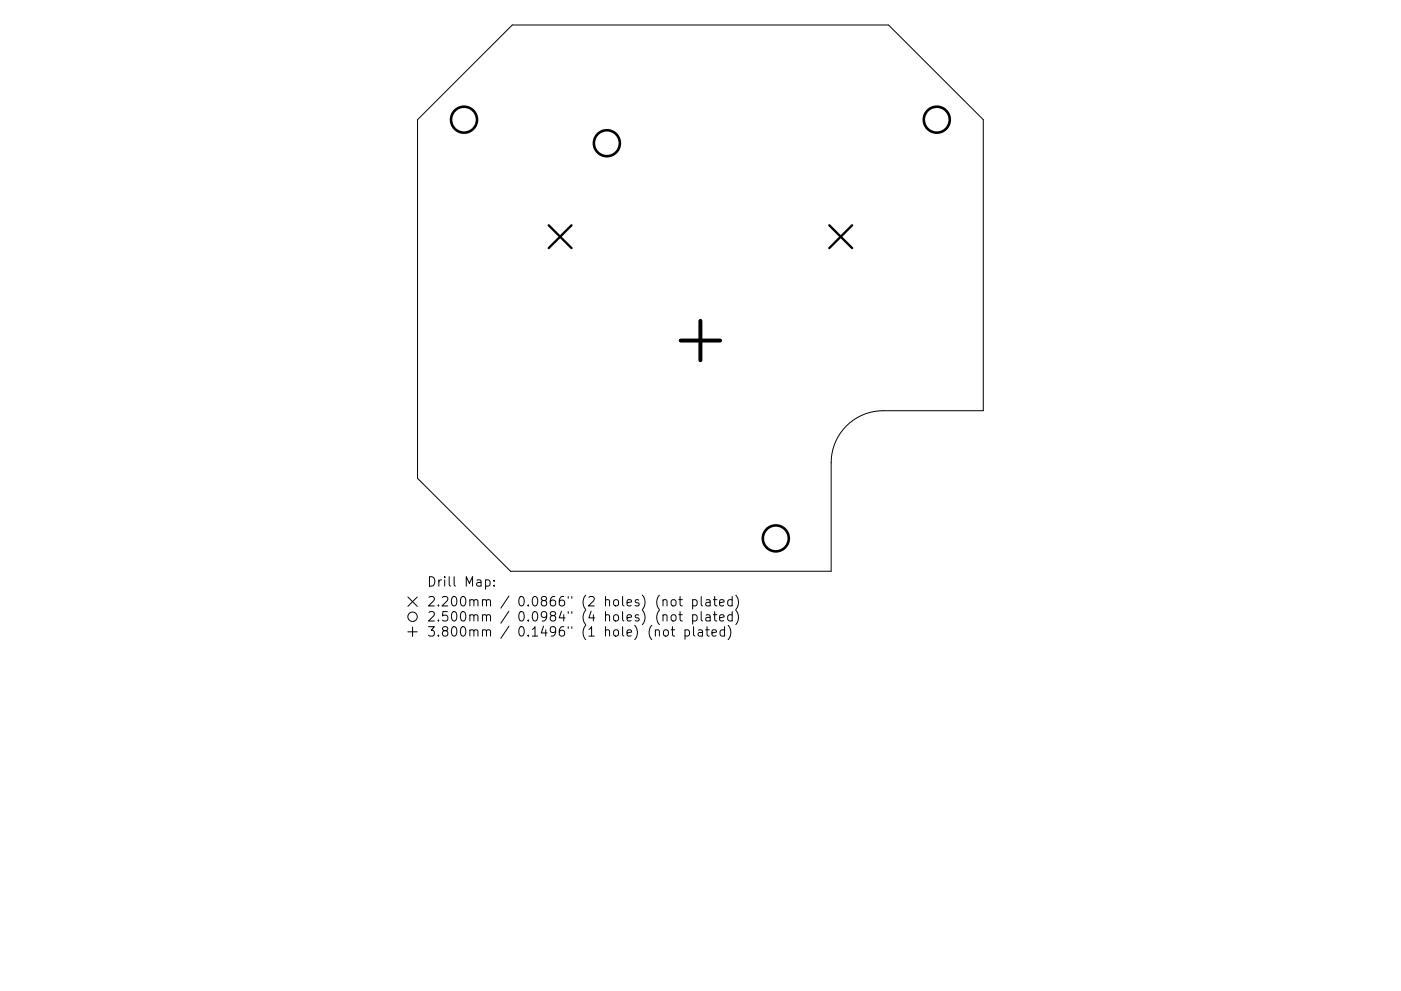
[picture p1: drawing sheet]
<svg xmlns="http://www.w3.org/2000/svg" width="297mm" height="210mm" viewBox="0 0 297 210" stroke-linecap="round" stroke-linejoin="round" font-family="sans-serif">
<defs><g id="words">
<g font-size="2.8">
<text x="90.5" y="124.5">Drill Map:</text>
<text x="90.5" y="128.7">2.200mm / 0.0866&quot; (2 holes) (not plated)</text>
<text x="90.5" y="131.9">2.500mm / 0.0984&quot; (4 holes) (not plated)</text>
<text x="90.5" y="135.1">3.800mm / 0.1496&quot; (1 hole) (not plated)</text>
</g>
</g></defs>
<g fill="none" stroke="#000" stroke-width=".21">
<path d="M108.6 5.3h79.8l20.1 20.1v61.7h-21.3a11 11 0 0 0-11 11.1v23h-68l-19.7-19.7v-76.1zM86.5 126.7l2 2M86.5 134.1h2M87.5 133.1v2M88.5 126.7l-2 2M103 123.1l.5-.1 .4 .4v.6l-.2 .3h-.7M104.8 124.2v.2M104.8 123.1v.2M139 133.8l.2-.2 .5 .1 .1 1.3M140.6 127.4l.3-.2 .4 .1 .1 1.3M140.6 130.6a.5 .5 0 0 1 .8 .1v1.1M140.8 133.8a.54 .54 0 0 1 .5-.2 .54 .54 0 0 1 .4 .4l-.1 .8a.54 .54 0 0 1-.5 .2 .54 .54 0 0 1-.4-.4z"/>
<path d="M142.3 133.6h.7M142.4 127.4l.3-.2a.54 .54 0 0 1 .6 .4v.6a.54 .54 0 0 1-.5 .4 .54 .54 0 0 1-.5-.4zM142.4 130.6a.54 .54 0 0 1 .5-.2 .54 .54 0 0 1 .4 .4v.6a.54 .54 0 0 1-.5 .4 .54 .54 0 0 1-.5-.4zM142.6 133v1.7l.1 .2 .3 .1M143.9 127.2h.8M143.9 130.4h.8M144.2 126.6v1.7l.1 .2 .4 .1M144.2 129.8v1.7l.1 .2 .4 .1M145.2 133.7l.6-.1 .4 .4v.6l-.2 .3h-.8M145.2 133.6v2M146.9 127.3l.5-.1 .4 .4v.6l-.2 .3h-.7M146.9 130.5l.5-.1 .4 .4v.6l-.2 .3h-.7"/>
<path d="M146.9 127.2v2M146.9 130.4v2M147 133v1.7l.3 .3M148.1 133.7h.8l.1 1.3M148.7 126.6v1.7l.3 .3M148.7 129.8v1.7l.3 .3M149 134.1l-.7 .1a.39 .39 0 0 0-.3 .4 .39 .39 0 0 0 .3 .4l.7-.1M149.6 133.6h.8M149.7 127.3h.8l.1 1.3M149.7 130.5h.8l.1 1.3M149.9 133v1.7l.1 .2 .4 .1M150.6 127.7l-.7 .1a.39 .39 0 0 0-.3 .4 .39 .39 0 0 0 .3 .4l.7-.1"/>
<path d="M150.6 130.9l-.7 .1a.39 .39 0 0 0-.3 .4 .39 .39 0 0 0 .3 .4l.7-.1M151 134.3l.9-.2-.1-.4-.6-.1-.2 .3v1h.8M151.2 127.2h.8M151.2 130.4h.8M151.5 126.6v1.7l.1 .2 .4 .1M151.5 129.8v1.7l.1 .2 .4 .1M152.6 127.9l.9-.2-.1-.4-.5-.1-.3 .3 .1 1h.7M152.6 131.1l.9-.2-.1-.4-.5-.1-.3 .3 .1 1h.7M153.6 133.7l-.6-.1-.3 .4v.6l.2 .3h.7M153.6 133v2M154.4 132.7a2.29 2.29 0 0 1 0 3M155.2 127.3l-.5-.1-.4 .4v.6l.2 .3h.7"/>
<path d="M155.2 130.5l-.5-.1-.4 .4v.6l.2 .3h.7M155.2 126.6v2M155.2 129.8v2M156 126.3a2.29 2.29 0 0 1 0 3M156 129.5a2.29 2.29 0 0 1 0 3"/>
<circle cx="87.5" cy="130.9" r="1"/>
</g>
<path d="M116.3 47.8l4.9 4.8M121.2 47.8l-4.9 4.8M175.8 47.8l4.9 4.8M180.7 47.8l-4.9 4.8" fill="none" stroke="#000" stroke-width=".48"/>
<g fill="none" stroke="#000" stroke-width=".55">
<circle cx="98.4" cy="25.4" r="2.75"/>
<circle cx="128.7" cy="30.4" r="2.75"/>
<circle cx="198.6" cy="25.4" r="2.75"/>
<circle cx="164.5" cy="114.2" r="2.75"/>
</g>
<path d="M144.3 72.3h8.4M148.5 68.1v8.3" fill="none" stroke="#000" stroke-width=".84"/>
<use href="#words"/>
</svg>
